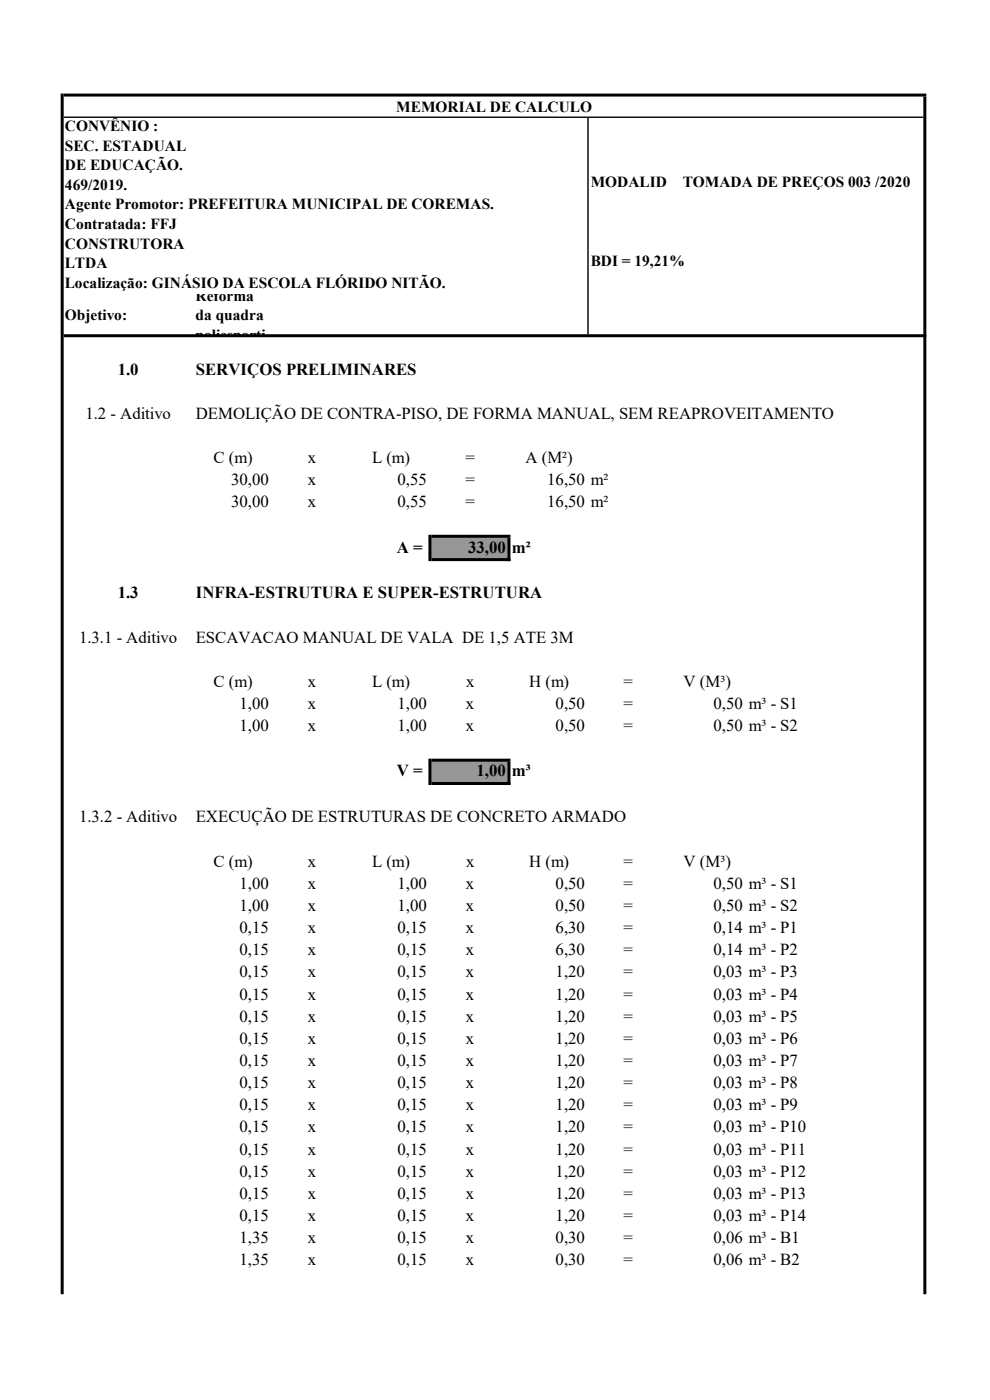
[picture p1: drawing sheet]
<svg xmlns="http://www.w3.org/2000/svg" width="210mm" height="297mm" viewBox="0 0 210 297" stroke-linecap="round" stroke-linejoin="round" font-family="sans-serif">
<defs><g id="words">
<g font-size="3.6">
<text x="25" y="79.5">1.0</text>
<text x="41.5" y="79.5">SERVIÇOS PRELIMINARES</text>
<text x="18.1" y="88.9">1.2 - Aditivo</text>
<text x="41.5" y="88.9">DEMOLIÇÃO DE CONTRA-PISO, DE FORMA MANUAL, SEM REAPROVEITAMENTO</text>
<text x="45.3" y="98.3">C (m)</text>
<text x="65.3" y="98.3">x</text>
<text x="78.9" y="98.3">L (m)</text>
<text x="98.7" y="98.3">=</text>
<text x="111.5" y="98.3">A (M²)</text>
<text x="49" y="103">30,00</text>
<text x="49" y="107.7">30,00</text>
<text x="65.3" y="103">x</text>
<text x="65.3" y="107.7">x</text>
<text x="84.3" y="103">0,55</text>
<text x="84.3" y="107.7">0,55</text>
<text x="98.7" y="103">=</text>
<text x="98.7" y="107.7">=</text>
<text x="116.1" y="103">16,50 m²</text>
<text x="116.1" y="107.7">16,50 m²</text>
<text x="84.2" y="117.2">A =</text>
<text x="99.3" y="117.2">33,00 m²</text>
<text x="25" y="127">1.3</text>
<text x="41.5" y="127">INFRA-ESTRUTURA E SUPER-ESTRUTURA</text>
<text x="16.8" y="136.4">1.3.1 - Aditivo</text>
<text x="41.5" y="136.4">ESCAVACAO MANUAL DE VALA DE 1,5 ATE 3M</text>
<text x="45.3" y="145.8">C (m)</text>
<text x="65.3" y="145.8">x</text>
<text x="78.9" y="145.8">L (m)</text>
<text x="98.9" y="145.8">x</text>
<text x="112.2" y="145.8">H (m)</text>
<text x="132.3" y="145.8">=</text>
<text x="145" y="145.8">V (M³)</text>
<text x="50.8" y="150.5">1,00</text>
<text x="50.8" y="155.2">1,00</text>
<text x="65.3" y="150.5">x</text>
<text x="65.3" y="155.2">x</text>
<text x="84.3" y="150.5">1,00</text>
<text x="84.3" y="155.2">1,00</text>
<text x="98.8" y="150.5">x</text>
<text x="98.8" y="155.2">x</text>
<text x="117.9" y="150.5">0,50</text>
<text x="117.9" y="155.2">0,50</text>
<text x="132.2" y="150.5">=</text>
<text x="132.2" y="155.2">=</text>
<text x="151.4" y="150.5">0,50 m³ - S1</text>
<text x="151.4" y="155.2">0,50 m³ - S2</text>
<text x="84.2" y="164.7">V =</text>
<text x="101.1" y="164.7">1,00 m³</text>
<text x="16.8" y="174.5">1.3.2 - Aditivo</text>
<text x="41.5" y="174.5">EXECUÇÃO DE ESTRUTURAS DE CONCRETO ARMADO</text>
<text x="45.3" y="183.9">C (m)</text>
<text x="65.3" y="183.9">x</text>
<text x="78.9" y="183.9">L (m)</text>
<text x="98.9" y="183.9">x</text>
<text x="112.2" y="183.9">H (m)</text>
<text x="132.3" y="183.9">=</text>
<text x="145" y="183.9">V (M³)</text>
<text x="50.8" y="188.6">1,00</text>
<text x="65.3" y="188.6">x</text>
<text x="84.3" y="188.6">1,00</text>
<text x="98.8" y="188.6">x</text>
<text x="117.9" y="188.6">0,50</text>
<text x="132.2" y="188.6">=</text>
<text x="151.4" y="188.6">0,50 m³ - S1</text>
<text x="50.8" y="193.3">1,00</text>
<text x="50.8" y="198">0,15</text>
<text x="65.3" y="193.3">x</text>
<text x="65.3" y="198">x</text>
<text x="84.3" y="193.3">1,00</text>
<text x="84.3" y="198">0,15</text>
<text x="98.8" y="193.3">x</text>
<text x="98.8" y="198">x</text>
<text x="117.9" y="193.3">0,50</text>
<text x="117.9" y="198">6,30</text>
<text x="132.2" y="193.3">=</text>
<text x="132.2" y="198">=</text>
<text x="151.4" y="193.3">0,50 m³ - S2</text>
<text x="151.4" y="198">0,14 m³ - P1</text>
<text x="50.8" y="202.6">0,15</text>
<text x="65.3" y="202.6">x</text>
<text x="84.3" y="202.6">0,15</text>
<text x="98.8" y="202.6">x</text>
<text x="117.9" y="202.6">6,30</text>
<text x="132.2" y="202.6">=</text>
<text x="151.4" y="202.6">0,14 m³ - P2</text>
<text x="50.8" y="207.3">0,15</text>
<text x="65.3" y="207.3">x</text>
<text x="84.3" y="207.3">0,15</text>
<text x="98.8" y="207.3">x</text>
<text x="117.9" y="207.3">1,20</text>
<text x="132.2" y="207.3">=</text>
<text x="151.4" y="207.3">0,03 m³ - P3</text>
<text x="50.8" y="212">0,15</text>
<text x="65.3" y="212">x</text>
<text x="84.3" y="212">0,15</text>
<text x="98.8" y="212">x</text>
<text x="117.9" y="212">1,20</text>
<text x="132.2" y="212">=</text>
<text x="151.4" y="212">0,03 m³ - P4</text>
<text x="50.8" y="216.7">0,15</text>
<text x="50.8" y="221.4">0,15</text>
<text x="65.3" y="216.7">x</text>
<text x="65.3" y="221.4">x</text>
<text x="84.3" y="216.7">0,15</text>
<text x="84.3" y="221.4">0,15</text>
<text x="98.8" y="216.7">x</text>
<text x="98.8" y="221.4">x</text>
<text x="117.9" y="216.7">1,20</text>
<text x="117.9" y="221.4">1,20</text>
<text x="132.2" y="216.7">=</text>
<text x="132.2" y="221.4">=</text>
<text x="151.4" y="216.7">0,03 m³ - P5</text>
<text x="151.4" y="221.4">0,03 m³ - P6</text>
<text x="50.8" y="226.1">0,15</text>
<text x="65.3" y="226.1">x</text>
<text x="84.3" y="226.1">0,15</text>
<text x="98.8" y="226.1">x</text>
<text x="117.9" y="226.1">1,20</text>
<text x="132.2" y="226.1">=</text>
<text x="151.4" y="226.1">0,03 m³ - P7</text>
<text x="50.8" y="230.8">0,15</text>
<text x="65.3" y="230.8">x</text>
<text x="84.3" y="230.8">0,15</text>
<text x="98.8" y="230.8">x</text>
<text x="117.9" y="230.8">1,20</text>
<text x="132.2" y="230.8">=</text>
<text x="151.4" y="230.8">0,03 m³ - P8</text>
<text x="50.8" y="235.5">0,15</text>
<text x="65.3" y="235.5">x</text>
<text x="84.3" y="235.5">0,15</text>
<text x="98.8" y="235.5">x</text>
<text x="117.9" y="235.5">1,20</text>
<text x="132.2" y="235.5">=</text>
<text x="151.4" y="235.5">0,03 m³ - P9</text>
<text x="50.8" y="240.2">0,15</text>
<text x="50.8" y="244.9">0,15</text>
<text x="65.3" y="240.2">x</text>
<text x="65.3" y="244.9">x</text>
<text x="84.3" y="240.2">0,15</text>
<text x="84.3" y="244.9">0,15</text>
<text x="98.8" y="240.2">x</text>
<text x="98.8" y="244.9">x</text>
<text x="117.9" y="240.2">1,20</text>
<text x="117.9" y="244.9">1,20</text>
<text x="132.2" y="240.2">=</text>
<text x="132.2" y="244.9">=</text>
<text x="151.4" y="240.2">0,03 m³ - P10</text>
<text x="151.4" y="244.9">0,03 m³ - P11</text>
<text x="50.8" y="249.6">0,15</text>
<text x="65.3" y="249.6">x</text>
<text x="84.3" y="249.6">0,15</text>
<text x="98.8" y="249.6">x</text>
<text x="117.9" y="249.6">1,20</text>
<text x="132.2" y="249.6">=</text>
<text x="151.4" y="249.6">0,03 m³ - P12</text>
<text x="50.8" y="254.3">0,15</text>
<text x="65.3" y="254.3">x</text>
<text x="84.3" y="254.3">0,15</text>
<text x="98.8" y="254.3">x</text>
<text x="117.9" y="254.3">1,20</text>
<text x="132.2" y="254.3">=</text>
<text x="151.4" y="254.3">0,03 m³ - P13</text>
<text x="50.8" y="259">0,15</text>
<text x="50.8" y="263.7">1,35</text>
<text x="65.3" y="259">x</text>
<text x="65.3" y="263.7">x</text>
<text x="84.3" y="259">0,15</text>
<text x="84.3" y="263.7">0,15</text>
<text x="98.8" y="259">x</text>
<text x="98.8" y="263.7">x</text>
<text x="117.9" y="259">1,20</text>
<text x="117.9" y="263.7">0,30</text>
<text x="132.2" y="259">=</text>
<text x="132.2" y="263.7">=</text>
<text x="151.4" y="259">0,03 m³ - P14</text>
<text x="151.4" y="263.7">0,06 m³ - B1</text>
<text x="50.8" y="268.4">1,35</text>
<text x="65.3" y="268.4">x</text>
<text x="84.3" y="268.4">0,15</text>
<text x="98.8" y="268.4">x</text>
<text x="117.9" y="268.4">0,30</text>
<text x="132.2" y="268.4">=</text>
<text x="151.4" y="268.4">0,06 m³ - B2</text>
</g>
<g font-size="3.3">
<text x="84.1" y="23.7">MEMORIAL DE CALCULO</text>
<text x="13.8" y="27.9">CONVÊNIO :</text>
<text x="13.8" y="32">SEC. ESTADUAL</text>
<text x="13.8" y="36.1">DE EDUCAÇÃO.</text>
<text x="13.8" y="40.2">469/2019.</text>
<text x="125.3" y="39.7">MODALIDADE:</text>
<text x="144.8" y="39.7">TOMADA DE PREÇOS 003 /2020</text>
<text x="13.8" y="44.4">Agente Promotor: PREFEITURA MUNICIPAL DE COREMAS.</text>
<text x="13.8" y="48.6">Contratada: FFJ</text>
<text x="13.8" y="52.7">CONSTRUTORA</text>
<text x="13.8" y="56.9">LTDA</text>
<text x="125.3" y="56.4">BDI = 19,21%</text>
<text x="13.8" y="61.1">Localização: GINÁSIO DA ESCOLA FLÓRIDO NITÃO.</text>
<text x="41.5" y="63.8">Reforma</text>
<text x="13.8" y="67.9">Objetivo:</text>
<text x="41.5" y="67.9">da quadra</text>
<text x="41.5" y="72.1">poliesporti</text>
</g>
</g></defs>
<path d="M91.2 113.7h16.8v5h-16.8zM91.2 161.2h16.8v5h-16.8z" fill-rule="evenodd" fill="#969696"/>
<g fill="#000">
<path d="M13.5 19.9h183v.6h-183zM13.5 24.7h182.4v.3h-182.4zM13.5 70.9h183v.6h-183zM91.5 113.5h16.8v.6h-16.8zM91.5 118.4h16.8v.6h-16.8zM91.5 161h16.8v.6h-16.8zM91.5 165.9h16.8v.6h-16.8z" fill-rule="evenodd"/>
<path d="M90.9 113.5h.6v5.5h-.6zM107.7 114.1h.6v4.9h-.6zM12.9 19.9h.6v254.7h-.6zM195.9 20.5h.6v254.1h-.6zM124.6 25h.3v45.9h-.3zM90.9 161h.6v5.5h-.6zM107.7 161.6h.6v4.9h-.6z" fill-rule="evenodd"/>
</g>
<use href="#words"/>
</svg>
